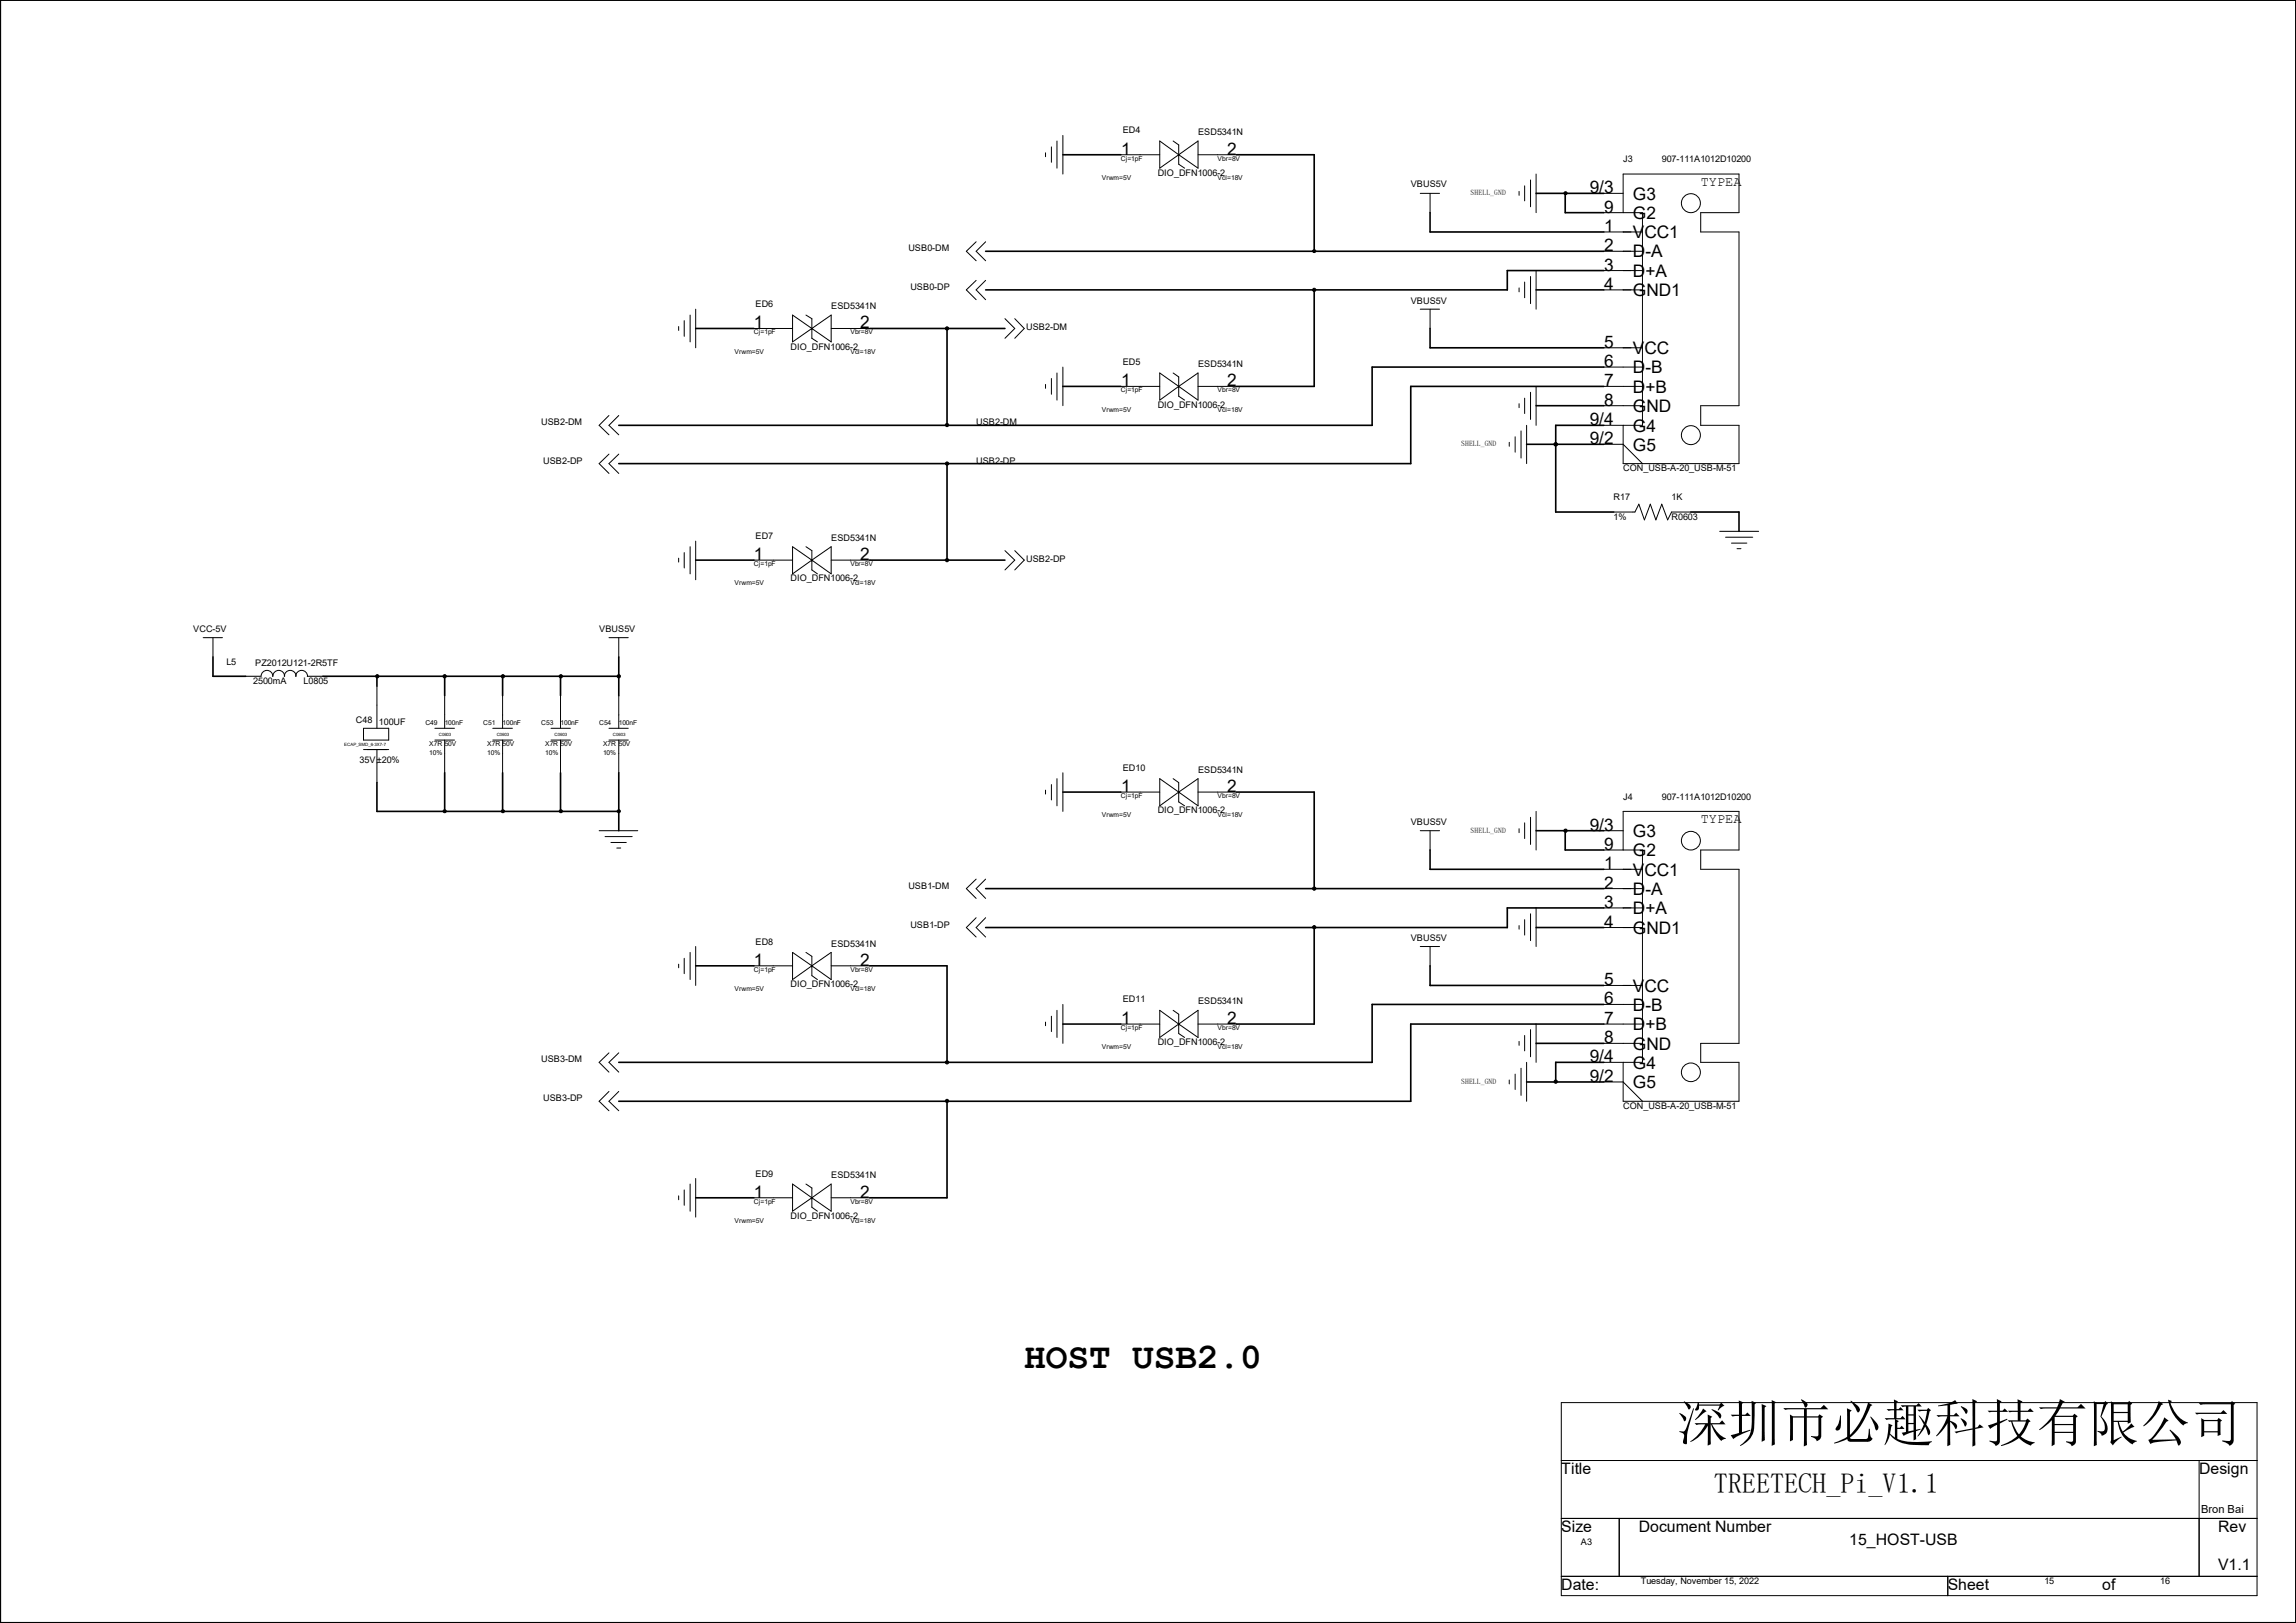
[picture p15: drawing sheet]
<svg xmlns="http://www.w3.org/2000/svg" width="297mm" height="210mm" viewBox="0 0 297 210" stroke-linecap="round" stroke-linejoin="round" font-family="sans-serif">
<defs><g id="words">
<text font-size="6.6" x="216.9" y="186.5">深圳市必趣科技有限公司</text>
<text font-size="4.7" x="132.5" y="177">HOST USB2.0</text>
<text font-size="3.6" x="221.7" y="193.2">TREETECH_Pi_V1.1</text>
<g font-size="2.2">
<text x="145" y="20">1</text>
<text x="158.7" y="20">2</text>
<text x="205.6" y="25">9/3</text>
<text x="207.5" y="27.5">9</text>
<text x="211.2" y="28.3">G</text>
<text x="211.2" y="25.8">G3</text>
<text x="213" y="28.3">2</text>
<text x="207.5" y="32.5">2</text>
<text x="207.5" y="35">3</text>
<text x="207.5" y="30">1</text>
<text x="211.2" y="33.3">D</text>
<text x="211.2" y="35.8">D</text>
<text x="211.2" y="30.8">V</text>
<text x="212.7" y="30.8">CC1</text>
<text x="212.8" y="33.3">-A</text>
<text x="212.8" y="35.8">+A</text>
<text x="207.5" y="37.5">4</text>
<text x="211.2" y="38.3">G</text>
<text x="213" y="38.3">ND1</text>
<text x="97.5" y="42.5">1</text>
<text x="111.3" y="42.5">2</text>
<text x="207.5" y="47.5">6</text>
<text x="207.5" y="45">5</text>
<text x="211.2" y="45.8">V</text>
<text x="212.7" y="45.8">CC</text>
<text x="145" y="50">1</text>
<text x="158.7" y="50">2</text>
<text x="207.5" y="50">7</text>
<text x="207.5" y="52.5">8</text>
<text x="211.2" y="50.8">D</text>
<text x="211.2" y="48.3">D</text>
<text x="211.2" y="53.3">G</text>
<text x="212.8" y="50.8">+B</text>
<text x="212.8" y="48.3">-B</text>
<text x="213" y="53.3">ND</text>
<text x="205.6" y="55">9/4</text>
<text x="205.6" y="57.5">9/2</text>
<text x="211.2" y="55.8">G4</text>
<text x="211.2" y="58.3">G5</text>
<text x="97.5" y="72.5">1</text>
<text x="111.3" y="72.5">2</text>
<text x="145" y="102.5">1</text>
<text x="158.7" y="102.5">2</text>
<text x="205.6" y="107.5">9/3</text>
<text x="207.5" y="112.5">1</text>
<text x="207.5" y="110">9</text>
<text x="211.2" y="113.3">V</text>
<text x="211.2" y="110.8">G</text>
<text x="211.2" y="108.3">G3</text>
<text x="212.7" y="113.3">CC1</text>
<text x="213" y="110.8">2</text>
<text x="207.5" y="115">2</text>
<text x="207.5" y="117.5">3</text>
<text x="211.2" y="115.8">D</text>
<text x="211.2" y="118.3">D</text>
<text x="212.8" y="115.8">-A</text>
<text x="212.8" y="118.3">+A</text>
<text x="97.5" y="125">1</text>
<text x="111.3" y="125">2</text>
<text x="207.5" y="120">4</text>
<text x="211.2" y="120.8">G</text>
<text x="213" y="120.8">ND1</text>
<text x="207.5" y="130">6</text>
<text x="207.5" y="127.5">5</text>
<text x="211.2" y="130.8">D</text>
<text x="211.2" y="128.3">V</text>
<text x="212.7" y="128.3">CC</text>
<text x="212.8" y="130.8">-B</text>
<text x="145" y="132.5">1</text>
<text x="158.7" y="132.5">2</text>
<text x="205.6" y="137.5">9/4</text>
<text x="207.5" y="132.5">7</text>
<text x="207.5" y="135">8</text>
<text x="211.2" y="133.3">D</text>
<text x="211.2" y="135.8">G</text>
<text x="212.8" y="133.3">+B</text>
<text x="213" y="135.8">ND</text>
<text x="205.6" y="140">9/2</text>
<text x="211.2" y="138.3">G4</text>
<text x="211.2" y="140.8">G5</text>
<text x="97.5" y="155">1</text>
<text x="111.3" y="155">2</text>
</g>
<g font-size="2">
<text x="202" y="190.7">Title</text>
<text x="284.5" y="190.7">Design</text>
<text x="202" y="198.2">Size</text>
<text x="212" y="198.2">Document Number</text>
<text x="239.2" y="199.9">15_HOST-USB</text>
<text x="286.9" y="203.2">V1.1</text>
<text x="286.9" y="198.2">Rev</text>
<text x="202" y="205.7">Date:</text>
<text x="252" y="205.7">Sheet</text>
<text x="271.9" y="205.7">of</text>
</g>
<g font-size="1.8">
<text x="220" y="24">TYPEA</text>
<text x="220" y="106.5">TYPEA</text>
</g>
<text font-size="1.4" x="284.7" y="195.7">Bron Bai</text>
<g font-size="1.2">
<text x="145.2" y="17.3">ED4</text>
<text x="155" y="17.5">ESD5341N</text>
<text x="149.8" y="22.8">DIO_DFN1006-2</text>
<text x="210" y="21">J3</text>
<text x="215" y="21">907-111A1012D10200</text>
<text x="182.5" y="24.3">VBUS5V</text>
<text x="117.5" y="32.5">USB0-DM</text>
<text x="97.7" y="39.8">ED6</text>
<text x="107.5" y="40">ESD5341N</text>
<text x="117.8" y="37.5">USB0-DP</text>
<text x="182.5" y="39.3">VBUS5V</text>
<text x="102.3" y="45.3">DIO_DFN1006-2</text>
<text x="132.7" y="42.8">USB2-DM</text>
<text x="145.2" y="47.3">ED5</text>
<text x="155" y="47.5">ESD5341N</text>
<text x="149.8" y="52.7">DIO_DFN1006-2</text>
<text x="70" y="55">USB2-DM</text>
<text x="70.3" y="60">USB2-DP</text>
<text x="126.3" y="60">USB2-DP</text>
<text x="126.3" y="55">USB2-DM</text>
<text x="208.7" y="64.7">R17</text>
<text x="210" y="61">CON_USB-A-20_USB-M-51</text>
<text x="216.2" y="64.7">1K</text>
<text x="97.7" y="69.8">ED7</text>
<text x="107.5" y="70">ESD5341N</text>
<text x="208.7" y="67.3">1%</text>
<text x="216.2" y="67.3">R0603</text>
<text x="102.3" y="75.2">DIO_DFN1006-2</text>
<text x="132.7" y="72.7">USB2-DP</text>
<text x="25" y="81.7">VCC-5V</text>
<text x="77.5" y="81.7">VBUS5V</text>
<text x="29.3" y="86">L5</text>
<text x="32.8" y="88.5">2500mA</text>
<text x="33" y="86.2">PZ2012U121-2R5TF</text>
<text x="39.3" y="88.5">L0805</text>
<text x="46" y="93.5">C48</text>
<text x="49" y="93.8">100UF</text>
<text x="46.5" y="98.7">35V±20%</text>
<text x="145.2" y="99.7">ED10</text>
<text x="155" y="100">ESD5341N</text>
<text x="149.8" y="105.2">DIO_DFN1006-2</text>
<text x="182.5" y="106.7">VBUS5V</text>
<text x="210" y="103.5">J4</text>
<text x="215" y="103.5">907-111A1012D10200</text>
<text x="117.5" y="115">USB1-DM</text>
<text x="97.7" y="122.2">ED8</text>
<text x="107.5" y="122.5">ESD5341N</text>
<text x="117.8" y="120">USB1-DP</text>
<text x="182.5" y="121.7">VBUS5V</text>
<text x="102.3" y="127.8">DIO_DFN1006-2</text>
<text x="145.2" y="129.7">ED11</text>
<text x="155" y="130">ESD5341N</text>
<text x="70" y="137.5">USB3-DM</text>
<text x="149.8" y="135.3">DIO_DFN1006-2</text>
<text x="70.3" y="142.5">USB3-DP</text>
<text x="210" y="143.5">CON_USB-A-20_USB-M-51</text>
<text x="97.7" y="152.2">ED9</text>
<text x="107.5" y="152.5">ESD5341N</text>
<text x="102.3" y="157.7">DIO_DFN1006-2</text>
<text x="204.5" y="199.9">A3</text>
<text x="212.2" y="205">Tuesday, November 15, 2022</text>
<text x="264.4" y="205">15</text>
<text x="279.4" y="205">16</text>
</g>
<g font-size="1">
<text x="190.2" y="25.3">SHELL_GND</text>
<text x="189" y="57.7">SHELL_GND</text>
<text x="190.2" y="107.7">SHELL_GND</text>
<text x="189" y="140.3">SHELL_GND</text>
</g>
<g font-size=".9">
<text x="142.5" y="23.3">Vrwm=5V</text>
<text x="145" y="20.8">Cj=1pF</text>
<text x="157.5" y="20.8">Vbr=8V</text>
<text x="157.5" y="23.3">Vcl=18V</text>
<text x="95" y="45.8">Vrwm=5V</text>
<text x="97.5" y="43.3">Cj=1pF</text>
<text x="110" y="43.3">Vbr=8V</text>
<text x="110" y="45.8">Vcl=18V</text>
<text x="142.5" y="53.3">Vrwm=5V</text>
<text x="145" y="50.8">Cj=1pF</text>
<text x="157.5" y="50.8">Vbr=8V</text>
<text x="157.5" y="53.3">Vcl=18V</text>
<text x="95" y="75.7">Vrwm=5V</text>
<text x="97.5" y="73.2">Cj=1pF</text>
<text x="110" y="73.2">Vbr=8V</text>
<text x="110" y="75.7">Vcl=18V</text>
<text x="55" y="93.8">C49</text>
<text x="57.5" y="93.8">100nF</text>
<text x="62.5" y="93.8">C51</text>
<text x="65" y="93.8">100nF</text>
<text x="70" y="93.8">C53</text>
<text x="72.5" y="93.8">100nF</text>
<text x="77.5" y="93.8">C54</text>
<text x="80" y="93.8">100nF</text>
<text x="55.5" y="97.7">10%</text>
<text x="55.5" y="96.5">X7R 50V</text>
<text x="63" y="97.7">10%</text>
<text x="63" y="96.5">X7R 50V</text>
<text x="70.5" y="97.7">10%</text>
<text x="70.5" y="96.5">X7R 50V</text>
<text x="78" y="97.7">10%</text>
<text x="78" y="96.5">X7R 50V</text>
<text x="142.5" y="105.7">Vrwm=5V</text>
<text x="145" y="103.3">Cj=1pF</text>
<text x="157.5" y="103.3">Vbr=8V</text>
<text x="157.5" y="105.7">Vcl=18V</text>
<text x="97.5" y="125.7">Cj=1pF</text>
<text x="110" y="125.7">Vbr=8V</text>
<text x="95" y="128.2">Vrwm=5V</text>
<text x="110" y="128.2">Vcl=18V</text>
<text x="142.5" y="135.7">Vrwm=5V</text>
<text x="145" y="133.2">Cj=1pF</text>
<text x="157.5" y="133.2">Vbr=8V</text>
<text x="157.5" y="135.7">Vcl=18V</text>
<text x="97.5" y="155.7">Cj=1pF</text>
<text x="110" y="155.7">Vbr=8V</text>
<text x="95" y="158.2">Vrwm=5V</text>
<text x="110" y="158.2">Vcl=18V</text>
</g>
<g font-size=".6">
<text x="56.8" y="95.2">C0603</text>
<text x="64.3" y="95.2">C0603</text>
<text x="71.7" y="95.2">C0603</text>
<text x="79.3" y="95.2">C0603</text>
<text x="44.5" y="96.5">ECAP_SMD_6-3X7-7</text>
</g>
</g></defs>
<g fill="none" stroke="#000" stroke-width=".13">
<path d="M.1 0h296.9v209.9h-296.9zM135.2 19.8v.5M136 19v2M136.7 18.2v3.6M137.5 17.5v5M150 18.2l2.5 1.8-2.5 1.8zM151.8 18.2l.7 .6v2.5l.7 .5M126.3 36.3l-1.3 1.2 1.3 1.3M126.3 31.3l-1.3 1.2 1.3 1.2M127.5 36.3l-1.2 1.2 1.2 1.3M127.5 31.3l-1.2 1.2 1.2 1.2M145 20h5"/>
<path d="M152.5 20h.1M152.5 20l2.5-1.8v3.6zM155 20h5M183.7 25h2.5M185 25v2.5M196.5 24.8v.5M196.5 37.3v.5M197.2 24v2M197.2 36.5v2M198 23.3v3.5M198 35.8v3.5M198.7 22.5v5"/>
<path d="M198.7 35v5M207.5 27.5h5v27.5h-5M207.5 30h5M207.5 32.5h5M207.5 35h5M207.5 37.5h5M207.5 25h2.5M210 27.5v-5h14.9v5h-4.9v2.5h4.9v22.5h-4.9v2.5h4.9v5h-14.9v-5M78.8 53.8l-1.3 1.2 1.3 1.3M78.8 58.8l-1.3 1.2 1.3 1.3M80 53.8l-1.2 1.2 1.2 1.3M80 58.8l-1.2 1.2 1.2 1.3"/>
<path d="M87.8 42.2v.6M88.5 41.5v2M89.3 40.8v3.4M90 40v5M97.5 42.5h5M102.5 40.8v3.4l5-3.4v3.4zM104.3 40.8l.7 .4v2.6l.7 .4M105 42.5h.1M107.5 42.5h5M130 41.2l1.3 1.3-1.3 1.3M131.3 41.2l1.2 1.3-1.2 1.3M135.2 49.7v.5"/>
<path d="M136 49v2M136.7 48.3v3.5M137.5 47.5v5M145 50h5M150 48.3l2.5 1.7-2.5 1.8zM151.8 48.3l.7 .5v2.5l.7 .5M152.5 50h.1M152.5 50l2.5-1.7v3.5zM155 50h5M183.7 40h2.5M185 40v2.5M195.2 57.2v.5"/>
<path d="M196 56.5v2M196.5 52.2v.5M196.8 55.8v3.5M197.2 51.5v2M197.5 55v5M198 50.8v3.5M198.7 50v5M207.5 50h5M207.5 52.5h5M207.5 45h5M207.5 57.5h2.5l2.5 2.5M207.5 47.5h5"/>
<path d="M87.8 72.2v.5M88.5 71.5v2M89.3 70.7v3.6M90 70v5M97.5 72.5h5M102.5 70.7l2.5 1.8-2.5 1.8zM104.3 70.7l.7 .5v2.5l.7 .6M105 72.5h.1M105 72.5l2.5-1.8v3.6zM107.5 72.5h5M130 71.2l1.3 1.3-1.3 1.2M131.3 71.2l1.2 1.3-1.2 1.2"/>
<path d="M208.7 66.3h2.8l.5-1.1 .7 2.1 .8-2.1 .7 2.1 .8-2.1 .7 2.1 .5-1h2.5M222.5 68.7h5M223.2 69.5h3.5M224 70.3h2M224.7 71h.5M26.3 82.5h2.5M27.5 82.5v2.5M31.8 87.5h2a.74 .74 0 0 1 .7-.8 .74 .74 0 0 1 .8 .8M35.3 87.5a.74 .74 0 0 1 .7-.8 .74 .74 0 0 1 .8 .8 .74 .74 0 0 1 .7-.8 .74 .74 0 0 1 .8 .8 .74 .74 0 0 1 .7-.8 .74 .74 0 0 1 .7 .8M39.8 87.5h2M47 94.2h3.3v1.6h-3.3zM47 97h3.3"/>
<path d="M48.8 88.8v5.4M48.8 97v4.3M56.3 94.2h2.5M56.3 95.8h2.5M57.5 90v4.2M57.5 95.8v4.2M63.7 94.2h2.6M63.7 95.8h2.6M65 90v4.2M65 95.8v4.2M71.3 94.2h2.5M71.3 95.8h2.5"/>
<path d="M72.5 90v4.2M72.5 95.8v4.2M78.8 94.2h2.5M78.8 95.8h2.5M78.8 82.5h2.5M80 82.5v2.5M80 90v4.2M80 95.8v4.2M137.5 100v5M77.5 107.5h5M78.3 108.2h3.5M79 109h2"/>
<path d="M79.8 109.7h.5M126.3 113.7l-1.3 1.3 1.3 1.2M126.3 118.7l-1.3 1.3 1.3 1.2M127.5 113.7l-1.2 1.3 1.2 1.2M127.5 118.7l-1.2 1.3 1.2 1.2M135.2 102.2v.5M136 101.5v2M136.7 100.8v3.5M145 102.5h5M150 100.8l2.5 1.7-2.5 1.8zM151.8 100.8l.7 .5v2.5l.7 .5M152.5 102.5h.1"/>
<path d="M152.5 102.5l2.5-1.7v3.5zM155 102.5h5M183.7 107.5h2.5M185 107.5v2.5M196.5 107.2v.5M196.5 119.8v.4M197.2 106.5v2M197.2 119v2M198 105.7v3.6M198 118.2v3.5M198.7 105v5M198.7 117.5v5"/>
<path d="M207.5 110h5v27.5h-5M207.5 112.5h5M207.5 115h5M207.5 117.5h5M207.5 107.5h2.5M210 110v-5h14.9v5h-4.9v2.5h4.9v22.5h-4.9v2.5h4.9v5h-14.9v-5M78.8 136.2l-1.3 1.3 1.3 1.2M80 136.2l-1.2 1.3 1.2 1.2M87.8 124.8v.4M88.5 124v2M89.3 123.2v3.5M90 122.5v5"/>
<path d="M97.5 125h5M102.5 123.2l2.5 1.8-2.5 1.7zM104.3 123.2l.7 .5v2.5l.7 .5M105 125h.1M105 125l2.5-1.8v3.5zM107.5 125h5M135.2 132.2v.5M136 131.5v2M136.7 130.7v3.5M137.5 130v5M145 132.5h5M150 130.7l2.5 1.8-2.5 1.7z"/>
<path d="M151.8 130.7l.7 .5v2.5l.7 .5M152.5 132.5h.1M152.5 132.5l2.5-1.8v3.5zM155 132.5h5M183.7 122.5h2.5M185 122.5v2.5M195.2 139.7v.6M196 139v2M196.5 134.7v.6M196.8 138.2v3.5M197.2 134v2M197.5 137.5v5"/>
<path d="M198 133.2v3.5M198.7 132.5v5M207.5 135h5M207.5 120h5M207.5 127.5h5M207.5 140h2.5l2.5 2.5M207.5 130h5M207.5 132.5h5M78.8 141.2l-1.3 1.3 1.3 1.2M80 141.2l-1.2 1.3 1.2 1.2M87.8 154.7v.5M88.5 154v2"/>
<path d="M89.3 153.2v3.5M90 152.5v5M97.5 155h5M102.5 153.2l2.5 1.8-2.5 1.7zM104.3 153.2l.7 .5v2.5l.7 .5M105 155h.1M105 155l2.5-1.8v3.5zM107.5 155h5M202 181.5h90v25h-90zM202 189h90M202 196.5h90M209.5 196.5v7.5"/>
<path d="M284.5 189v15M.1 209.9h.1M202 204h90M252 204v2.5"/>
<circle cx="170" cy="37.5" r=".21"/>
<circle cx="170" cy="32.5" r=".2"/>
<circle cx="202.5" cy="25" r=".2"/>
<circle cx="218.7" cy="26.3" r="1.23"/>
<circle cx="122.5" cy="42.5" r=".21"/>
<circle cx="122.5" cy="60" r=".21"/>
<circle cx="122.5" cy="55" r=".21"/>
<circle cx="201.2" cy="57.5" r=".21"/>
<circle cx="218.7" cy="56.3" r="1.23"/>
<circle cx="122.5" cy="72.5" r=".21"/>
<circle cx="48.8" cy="87.5" r=".21"/>
<circle cx="57.5" cy="87.5" r=".21"/>
<circle cx="65.1" cy="87.5" r=".21"/>
<circle cx="72.5" cy="87.5" r=".21"/>
<circle cx="80" cy="87.5" r=".21"/>
<circle cx="57.5" cy="105" r=".2"/>
<circle cx="65.1" cy="105" r=".2"/>
<circle cx="72.6" cy="105" r=".2"/>
<circle cx="80.1" cy="105" r=".2"/>
<circle cx="170" cy="120" r=".21"/>
<circle cx="170" cy="115" r=".21"/>
<circle cx="202.5" cy="107.5" r=".21"/>
<circle cx="218.7" cy="108.8" r="1.22"/>
<circle cx="122.5" cy="137.5" r=".21"/>
<circle cx="201.2" cy="140" r=".21"/>
<circle cx="218.7" cy="138.7" r="1.22"/>
<circle cx="122.5" cy="142.5" r=".21"/>
</g>
<g fill="none" stroke="#000" stroke-width=".21">
<path d="M127.5 32.5h80M137.5 20h7.5M160 20h10v12.5M170 37.5v12.5h-10M185 27.5v2.5h22.5M198.7 37.5h8.8M198.7 25h8.8M202.5 25v2.5h5M207.5 35h-12.5v2.5h-67.5M90 42.5h7.5M112.5 42.5h17.5M122.5 42.5v12.5"/>
<path d="M122.5 60v12.5M137.5 50h7.5M185 42.5v2.5h22.5M197.5 57.5h10M198.7 52.5h8.8M201.2 57.5h.1M207.5 50h-25v10h-102.5M207.5 47.5h-30v7.5h-97.5M207.5 55h-6.3v11.3h7.5M90 72.5h7.5M112.5 72.5h17.5M218.7 66.3h6.2v2.4"/>
<path d="M27.5 85v2.5h4.3M41.8 87.5h38.2M48.8 87.5v1.3M57.5 87.5v2.5M57.5 100v5M65 87.5v2.5M65 100v5M72.5 87.5v2.5M72.5 100v5M80 85v5M80 100v7.5M48.8 101.3v3.7h31.2"/>
<path d="M127.5 115h80M137.5 102.5h7.5M160 102.5h10v12.5M185 110v2.5h22.5M198.7 107.5h8.8M202.5 107.5v2.5h5M207.5 117.5h-12.5v2.5h-67.5M90 125h7.5M112.5 125h10v12.5M137.5 132.5h7.5M170 120v12.5h-10M185 125v2.5h22.5"/>
<path d="M197.5 140h10M198.7 120h8.8M198.7 135h8.8M207.5 132.5h-25v10h-102.5M207.5 130h-30v7.5h-97.5M207.5 137.5h-6.3v2.5M90 155h7.5M122.5 142.5v12.5h-10"/>
</g>
<g fill="#000">
<circle cx="170" cy="37.5" r=".21"/>
<circle cx="170" cy="32.5" r=".2"/>
<circle cx="202.5" cy="25" r=".2"/>
<circle cx="122.5" cy="42.5" r=".21"/>
<circle cx="122.5" cy="60" r=".21"/>
<circle cx="122.5" cy="55" r=".21"/>
<circle cx="201.2" cy="57.5" r=".21"/>
<circle cx="122.5" cy="72.5" r=".21"/>
<circle cx="48.8" cy="87.5" r=".21"/>
<circle cx="57.5" cy="87.5" r=".21"/>
<circle cx="65.1" cy="87.5" r=".21"/>
<circle cx="72.5" cy="87.5" r=".21"/>
<circle cx="80" cy="87.5" r=".21"/>
<circle cx="57.5" cy="105" r=".2"/>
<circle cx="65.1" cy="105" r=".2"/>
<circle cx="72.6" cy="105" r=".2"/>
<circle cx="80.1" cy="105" r=".2"/>
<circle cx="170" cy="120" r=".21"/>
<circle cx="170" cy="115" r=".21"/>
<circle cx="202.5" cy="107.5" r=".21"/>
<circle cx="122.5" cy="137.5" r=".21"/>
<circle cx="201.2" cy="140" r=".21"/>
<circle cx="122.5" cy="142.5" r=".21"/>
</g>
<use href="#words"/>
</svg>
